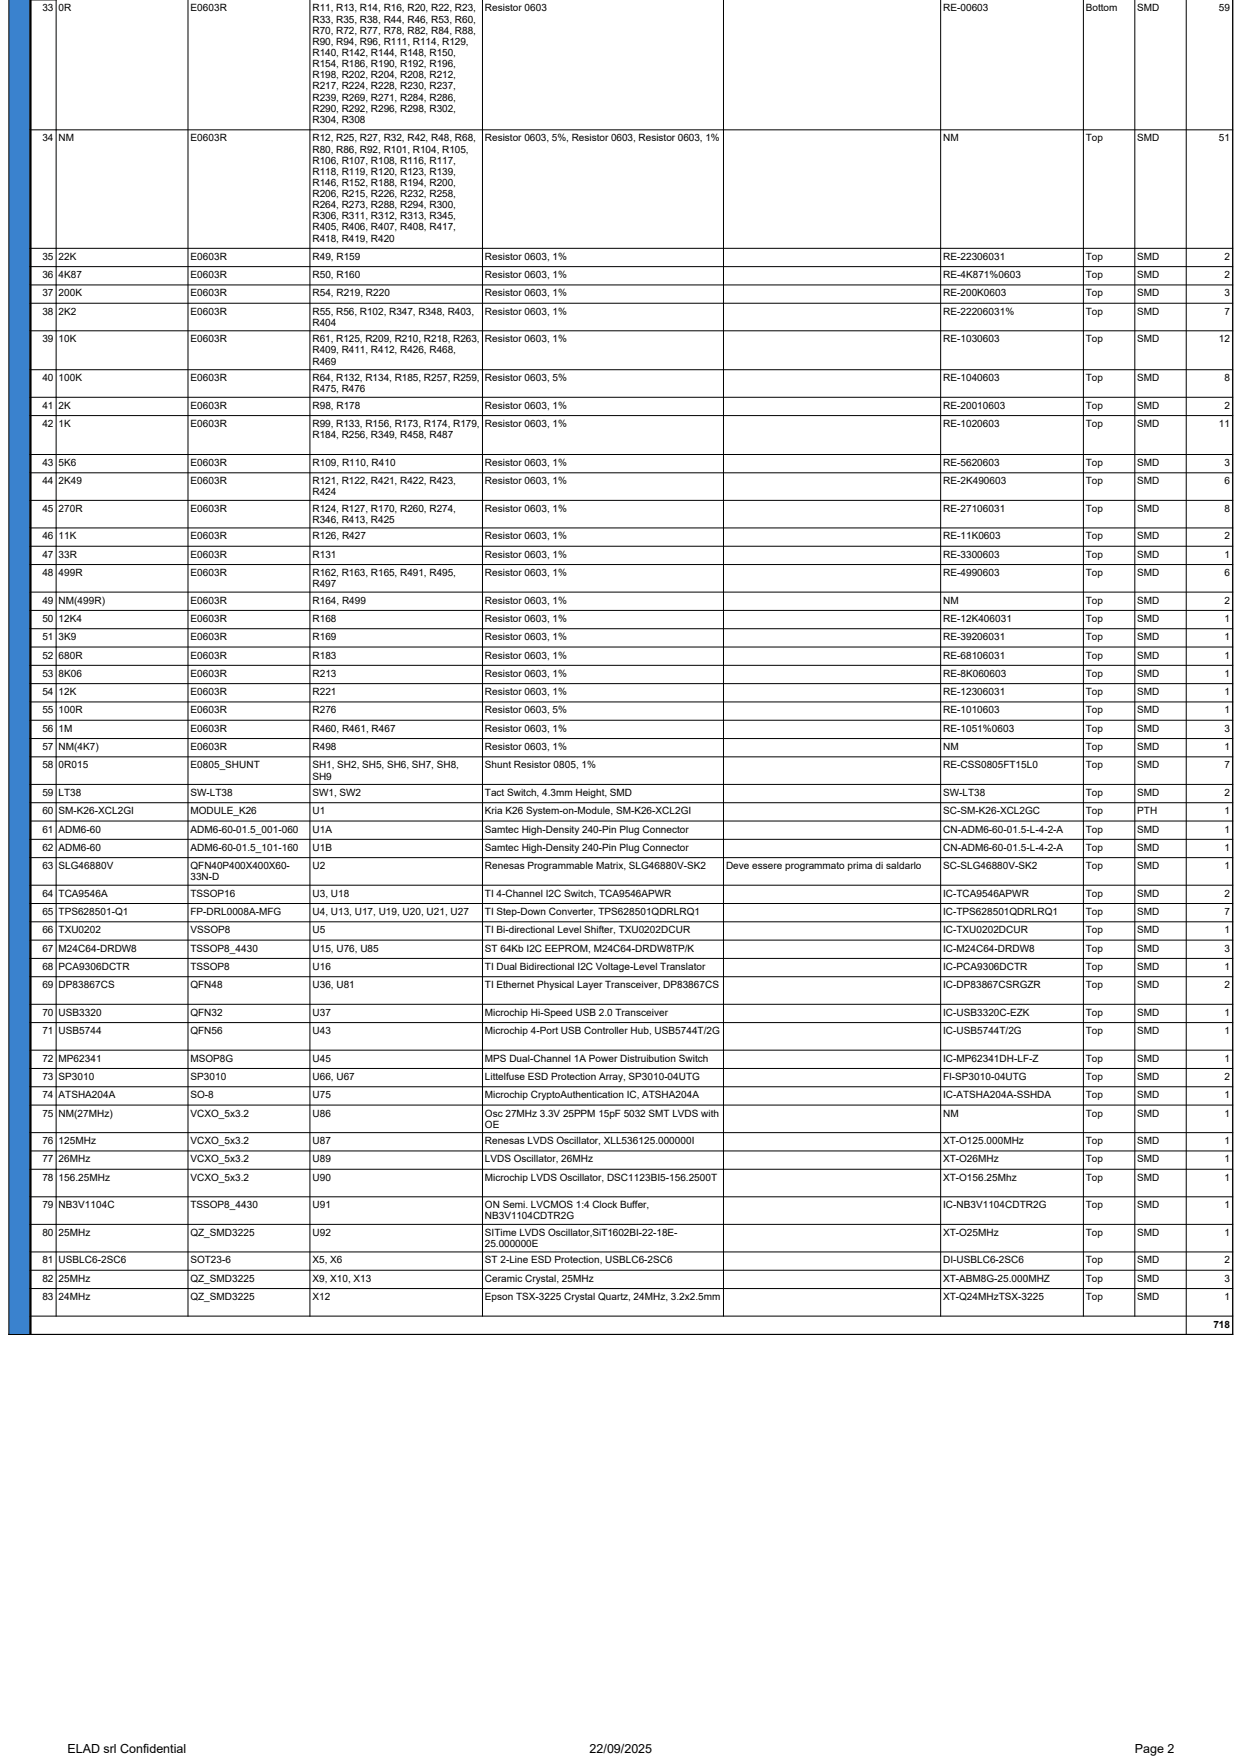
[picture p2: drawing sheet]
<svg xmlns="http://www.w3.org/2000/svg" width="210mm" height="297mm" viewBox="0 0 210 297" stroke-linecap="round" stroke-linejoin="round" font-family="sans-serif">
<defs><g id="words">
<g font-size="2.1">
<text x="11.4" y="296.5">ELAD srl Confidential</text>
<text x="99.7" y="296.5">22/09/2025</text>
<text x="191.9" y="296.5">Page 2</text>
</g>
<g font-size="1.7">
<text x="7.2" y="1.9">33</text>
<text x="9.9" y="1.9">0R</text>
<text x="32.2" y="1.9">E0603R</text>
<text x="52.8" y="1.9">R11, R13, R14, R16, R20, R22, R23,</text>
<text x="52.8" y="3.8">R33, R35, R38, R44, R46, R53, R60,</text>
<text x="52.8" y="5.7">R70, R72, R77, R78, R82, R84, R88,</text>
<text x="82" y="1.9">Resistor 0603</text>
<text x="159.5" y="1.9">RE-00603</text>
<text x="183.6" y="1.9">Bottom</text>
<text x="192.3" y="1.9">SMD</text>
<text x="206.1" y="1.9">59</text>
<text x="52.8" y="7.6">R90, R94, R96, R111, R114, R129,</text>
<text x="52.8" y="9.5">R140, R142, R144, R148, R150,</text>
<text x="52.8" y="11.4">R154, R186, R190, R192, R196,</text>
<text x="52.8" y="13.2">R198, R202, R204, R208, R212,</text>
<text x="52.8" y="15.1">R217, R224, R228, R230, R237,</text>
<text x="52.8" y="17">R239, R269, R271, R284, R286,</text>
<text x="7.2" y="23.9">34</text>
<text x="9.9" y="23.9">NM</text>
<text x="32.2" y="23.9">E0603R</text>
<text x="52.8" y="18.9">R290, R292, R296, R298, R302,</text>
<text x="52.8" y="20.8">R304, R308</text>
<text x="52.8" y="23.9">R12, R25, R27, R32, R42, R48, R68,</text>
<text x="82" y="23.9">Resistor 0603, 5%, Resistor 0603, Resistor 0603, 1%</text>
<text x="159.5" y="23.9">NM</text>
<text x="183.6" y="23.9">Top</text>
<text x="192.3" y="23.9">SMD</text>
<text x="206.1" y="23.9">51</text>
<text x="52.8" y="25.8">R80, R86, R92, R101, R104, R105,</text>
<text x="52.8" y="27.7">R106, R107, R108, R116, R117,</text>
<text x="52.8" y="29.6">R118, R119, R120, R123, R139,</text>
<text x="52.8" y="31.4">R146, R152, R188, R194, R200,</text>
<text x="52.8" y="33.3">R206, R215, R226, R232, R258,</text>
<text x="52.8" y="35.2">R264, R273, R288, R294, R300,</text>
<text x="52.8" y="37.1">R306, R311, R312, R313, R345,</text>
<text x="52.8" y="39">R405, R406, R407, R408, R417,</text>
<text x="52.8" y="40.9">R418, R419, R420</text>
<text x="7.2" y="43.9">35</text>
<text x="7.2" y="47">36</text>
<text x="9.9" y="43.9">22K</text>
<text x="9.9" y="47">4K87</text>
<text x="32.2" y="43.9">E0603R</text>
<text x="32.2" y="47">E0603R</text>
<text x="52.8" y="43.9">R49, R159</text>
<text x="52.8" y="47">R50, R160</text>
<text x="82" y="43.9">Resistor 0603, 1%</text>
<text x="82" y="47">Resistor 0603, 1%</text>
<text x="159.5" y="43.9">RE-22306031</text>
<text x="159.5" y="47">RE-4K871%0603</text>
<text x="183.6" y="43.9">Top</text>
<text x="183.6" y="47">Top</text>
<text x="192.3" y="43.9">SMD</text>
<text x="192.3" y="47">SMD</text>
<text x="207.1" y="43.9">2</text>
<text x="207.1" y="47">2</text>
<text x="7.2" y="50.1">37</text>
<text x="7.2" y="53.2">38</text>
<text x="9.9" y="50.1">200K</text>
<text x="9.9" y="53.2">2K2</text>
<text x="32.2" y="50.1">E0603R</text>
<text x="32.2" y="53.2">E0603R</text>
<text x="52.8" y="50.1">R54, R219, R220</text>
<text x="52.8" y="53.2">R55, R56, R102, R347, R348, R403,</text>
<text x="82" y="50.1">Resistor 0603, 1%</text>
<text x="82" y="53.2">Resistor 0603, 1%</text>
<text x="159.5" y="50.1">RE-200K0603</text>
<text x="159.5" y="53.2">RE-22206031%</text>
<text x="183.6" y="50.1">Top</text>
<text x="183.6" y="53.2">Top</text>
<text x="192.3" y="50.1">SMD</text>
<text x="192.3" y="53.2">SMD</text>
<text x="207.1" y="50.1">3</text>
<text x="207.1" y="53.2">7</text>
<text x="7.2" y="57.9">39</text>
<text x="9.9" y="57.9">10K</text>
<text x="32.2" y="57.9">E0603R</text>
<text x="52.8" y="55.1">R404</text>
<text x="52.8" y="57.9">R61, R125, R209, R210, R218, R263,</text>
<text x="52.8" y="59.8">R409, R411, R412, R426, R468,</text>
<text x="82" y="57.9">Resistor 0603, 1%</text>
<text x="159.5" y="57.9">RE-1030603</text>
<text x="183.6" y="57.9">Top</text>
<text x="192.3" y="57.9">SMD</text>
<text x="206.1" y="57.9">12</text>
<text x="7.2" y="64.5">40</text>
<text x="9.9" y="64.5">100K</text>
<text x="32.2" y="64.5">E0603R</text>
<text x="52.8" y="61.7">R469</text>
<text x="52.8" y="64.5">R64, R132, R134, R185, R257, R259,</text>
<text x="82" y="64.5">Resistor 0603, 5%</text>
<text x="159.5" y="64.5">RE-1040603</text>
<text x="183.6" y="64.5">Top</text>
<text x="192.3" y="64.5">SMD</text>
<text x="207.1" y="64.5">8</text>
<text x="7.2" y="69.1">41</text>
<text x="9.9" y="69.1">2K</text>
<text x="32.2" y="69.1">E0603R</text>
<text x="52.8" y="69.1">R98, R178</text>
<text x="52.8" y="66.4">R475, R476</text>
<text x="82" y="69.1">Resistor 0603, 1%</text>
<text x="159.5" y="69.1">RE-20010603</text>
<text x="183.6" y="69.1">Top</text>
<text x="192.3" y="69.1">SMD</text>
<text x="207.1" y="69.1">2</text>
<text x="7.2" y="72.2">42</text>
<text x="9.9" y="72.2">1K</text>
<text x="32.2" y="72.2">E0603R</text>
<text x="52.8" y="72.2">R99, R133, R156, R173, R174, R179,</text>
<text x="52.8" y="74.1">R184, R256, R349, R458, R487</text>
<text x="82" y="72.2">Resistor 0603, 1%</text>
<text x="159.5" y="72.2">RE-1020603</text>
<text x="183.6" y="72.2">Top</text>
<text x="192.3" y="72.2">SMD</text>
<text x="206.1" y="72.2">11</text>
<text x="7.2" y="78.8">43</text>
<text x="7.2" y="81.9">44</text>
<text x="9.9" y="78.8">5K6</text>
<text x="9.9" y="81.9">2K49</text>
<text x="32.2" y="78.8">E0603R</text>
<text x="32.2" y="81.9">E0603R</text>
<text x="52.8" y="78.8">R109, R110, R410</text>
<text x="52.8" y="81.9">R121, R122, R421, R422, R423,</text>
<text x="52.8" y="83.8">R424</text>
<text x="82" y="78.8">Resistor 0603, 1%</text>
<text x="82" y="81.9">Resistor 0603, 1%</text>
<text x="159.5" y="78.8">RE-5620603</text>
<text x="159.5" y="81.9">RE-2K490603</text>
<text x="183.6" y="78.8">Top</text>
<text x="183.6" y="81.9">Top</text>
<text x="192.3" y="78.8">SMD</text>
<text x="192.3" y="81.9">SMD</text>
<text x="207.1" y="78.8">3</text>
<text x="207.1" y="81.9">6</text>
<text x="7.2" y="86.6">45</text>
<text x="9.9" y="86.6">270R</text>
<text x="32.2" y="86.6">E0603R</text>
<text x="52.8" y="86.6">R124, R127, R170, R260, R274,</text>
<text x="52.8" y="88.5">R346, R413, R425</text>
<text x="82" y="86.6">Resistor 0603, 1%</text>
<text x="159.5" y="86.6">RE-27106031</text>
<text x="183.6" y="86.6">Top</text>
<text x="192.3" y="86.6">SMD</text>
<text x="207.1" y="86.6">8</text>
<text x="7.2" y="91.2">46</text>
<text x="7.2" y="94.3">47</text>
<text x="9.9" y="91.2">11K</text>
<text x="9.9" y="94.3">33R</text>
<text x="32.2" y="91.2">E0603R</text>
<text x="32.2" y="94.3">E0603R</text>
<text x="52.8" y="91.2">R126, R427</text>
<text x="52.8" y="94.3">R131</text>
<text x="82" y="91.2">Resistor 0603, 1%</text>
<text x="82" y="94.3">Resistor 0603, 1%</text>
<text x="159.5" y="91.2">RE-11K0603</text>
<text x="159.5" y="94.3">RE-3300603</text>
<text x="183.6" y="91.2">Top</text>
<text x="183.6" y="94.3">Top</text>
<text x="192.3" y="91.2">SMD</text>
<text x="192.3" y="94.3">SMD</text>
<text x="207.1" y="91.2">2</text>
<text x="207.1" y="94.3">1</text>
<text x="7.2" y="97.4">48</text>
<text x="9.9" y="97.4">499R</text>
<text x="32.2" y="97.4">E0603R</text>
<text x="52.8" y="97.4">R162, R163, R165, R491, R495,</text>
<text x="52.8" y="99.3">R497</text>
<text x="82" y="97.4">Resistor 0603, 1%</text>
<text x="159.5" y="97.4">RE-4990603</text>
<text x="183.6" y="97.4">Top</text>
<text x="192.3" y="97.4">SMD</text>
<text x="207.1" y="97.4">6</text>
<text x="7.2" y="102.1">49</text>
<text x="7.2" y="105.2">50</text>
<text x="9.9" y="102.1">NM(499R)</text>
<text x="9.9" y="105.2">12K4</text>
<text x="32.2" y="102.1">E0603R</text>
<text x="32.2" y="105.2">E0603R</text>
<text x="52.8" y="102.1">R164, R499</text>
<text x="52.8" y="105.2">R168</text>
<text x="82" y="102.1">Resistor 0603, 1%</text>
<text x="82" y="105.2">Resistor 0603, 1%</text>
<text x="159.5" y="102.1">NM</text>
<text x="159.5" y="105.2">RE-12K406031</text>
<text x="183.6" y="102.1">Top</text>
<text x="183.6" y="105.2">Top</text>
<text x="192.3" y="102.1">SMD</text>
<text x="192.3" y="105.2">SMD</text>
<text x="207.1" y="102.1">2</text>
<text x="207.1" y="105.2">1</text>
<text x="7.2" y="108.3">51</text>
<text x="7.2" y="111.4">52</text>
<text x="9.9" y="108.3">3K9</text>
<text x="9.9" y="111.4">680R</text>
<text x="32.2" y="108.3">E0603R</text>
<text x="32.2" y="111.4">E0603R</text>
<text x="52.8" y="108.3">R169</text>
<text x="52.8" y="111.4">R183</text>
<text x="82" y="108.3">Resistor 0603, 1%</text>
<text x="82" y="111.4">Resistor 0603, 1%</text>
<text x="159.5" y="108.3">RE-39206031</text>
<text x="159.5" y="111.4">RE-68106031</text>
<text x="183.6" y="108.3">Top</text>
<text x="183.6" y="111.4">Top</text>
<text x="192.3" y="108.3">SMD</text>
<text x="192.3" y="111.4">SMD</text>
<text x="207.1" y="108.3">1</text>
<text x="207.1" y="111.4">1</text>
<text x="7.2" y="114.5">53</text>
<text x="7.2" y="117.6">54</text>
<text x="9.9" y="114.5">8K06</text>
<text x="9.9" y="117.6">12K</text>
<text x="32.2" y="114.5">E0603R</text>
<text x="32.2" y="117.6">E0603R</text>
<text x="52.8" y="114.5">R213</text>
<text x="52.8" y="117.6">R221</text>
<text x="82" y="114.5">Resistor 0603, 1%</text>
<text x="82" y="117.6">Resistor 0603, 1%</text>
<text x="159.5" y="114.5">RE-8K060603</text>
<text x="159.5" y="117.6">RE-12306031</text>
<text x="183.6" y="114.5">Top</text>
<text x="183.6" y="117.6">Top</text>
<text x="192.3" y="114.5">SMD</text>
<text x="192.3" y="117.6">SMD</text>
<text x="207.1" y="114.5">1</text>
<text x="207.1" y="117.6">1</text>
<text x="7.2" y="120.7">55</text>
<text x="7.2" y="123.8">56</text>
<text x="9.9" y="120.7">100R</text>
<text x="9.9" y="123.8">1M</text>
<text x="32.2" y="120.7">E0603R</text>
<text x="32.2" y="123.8">E0603R</text>
<text x="52.8" y="120.7">R276</text>
<text x="52.8" y="123.8">R460, R461, R467</text>
<text x="82" y="120.7">Resistor 0603, 5%</text>
<text x="82" y="123.8">Resistor 0603, 1%</text>
<text x="159.5" y="120.7">RE-1010603</text>
<text x="159.5" y="123.8">RE-1051%0603</text>
<text x="183.6" y="120.7">Top</text>
<text x="183.6" y="123.8">Top</text>
<text x="192.3" y="120.7">SMD</text>
<text x="192.3" y="123.8">SMD</text>
<text x="207.1" y="120.7">1</text>
<text x="207.1" y="123.8">3</text>
<text x="7.2" y="126.9">57</text>
<text x="7.2" y="130">58</text>
<text x="9.9" y="126.9">NM(4K7)</text>
<text x="9.9" y="130">0R015</text>
<text x="32.2" y="126.9">E0603R</text>
<text x="32.2" y="130">E0805_SHUNT</text>
<text x="52.8" y="126.9">R498</text>
<text x="52.8" y="130">SH1, SH2, SH5, SH6, SH7, SH8,</text>
<text x="52.8" y="131.8">SH9</text>
<text x="82" y="126.9">Resistor 0603, 1%</text>
<text x="82" y="130">Shunt Resistor 0805, 1%</text>
<text x="159.5" y="126.9">NM</text>
<text x="159.5" y="130">RE-CSS0805FT15L0</text>
<text x="183.6" y="126.9">Top</text>
<text x="183.6" y="130">Top</text>
<text x="192.3" y="126.9">SMD</text>
<text x="192.3" y="130">SMD</text>
<text x="207.1" y="126.9">1</text>
<text x="207.1" y="130">7</text>
<text x="7.2" y="134.6">59</text>
<text x="7.2" y="137.7">60</text>
<text x="9.9" y="134.6">LT38</text>
<text x="9.9" y="137.7">SM-K26-XCL2GI</text>
<text x="32.2" y="134.6">SW-LT38</text>
<text x="32.2" y="137.7">MODULE_K26</text>
<text x="52.8" y="134.6">SW1, SW2</text>
<text x="52.8" y="137.7">U1</text>
<text x="82" y="134.6">Tact Switch, 4.3mm Height, SMD</text>
<text x="82" y="137.7">Kria K26 System-on-Module, SM-K26-XCL2GI</text>
<text x="159.5" y="134.6">SW-LT38</text>
<text x="159.5" y="137.7">SC-SM-K26-XCL2GC</text>
<text x="183.6" y="134.6">Top</text>
<text x="183.6" y="137.7">Top</text>
<text x="192.3" y="134.6">SMD</text>
<text x="192.3" y="137.7">PTH</text>
<text x="207.1" y="134.6">2</text>
<text x="207.1" y="137.7">1</text>
<text x="7.2" y="140.8">61</text>
<text x="7.2" y="143.9">62</text>
<text x="9.9" y="140.8">ADM6-60</text>
<text x="9.9" y="143.9">ADM6-60</text>
<text x="32.2" y="140.8">ADM6-60-01.5_001-060</text>
<text x="32.2" y="143.9">ADM6-60-01.5_101-160</text>
<text x="52.8" y="140.8">U1A</text>
<text x="52.8" y="143.9">U1B</text>
<text x="82" y="140.8">Samtec High-Density 240-Pin Plug Connector</text>
<text x="82" y="143.9">Samtec High-Density 240-Pin Plug Connector</text>
<text x="159.5" y="140.8">CN-ADM6-60-01.5-L-4-2-A</text>
<text x="159.5" y="143.9">CN-ADM6-60-01.5-L-4-2-A</text>
<text x="183.6" y="140.8">Top</text>
<text x="183.6" y="143.9">Top</text>
<text x="192.3" y="140.8">SMD</text>
<text x="192.3" y="143.9">SMD</text>
<text x="207.1" y="140.8">1</text>
<text x="207.1" y="143.9">1</text>
<text x="7.2" y="147">63</text>
<text x="9.9" y="147">SLG46880V</text>
<text x="32.2" y="147">QFN40P400X400X60-</text>
<text x="32.2" y="148.9">33N-D</text>
<text x="52.8" y="147">U2</text>
<text x="82" y="147">Renesas Programmable Matrix, SLG46880V-SK2</text>
<text x="122.8" y="147">Deve essere programmato prima di saldarlo</text>
<text x="159.5" y="147">SC-SLG46880V-SK2</text>
<text x="183.6" y="147">Top</text>
<text x="192.3" y="147">SMD</text>
<text x="207.1" y="147">1</text>
<text x="7.2" y="151.7">64</text>
<text x="7.2" y="154.8">65</text>
<text x="9.9" y="151.7">TCA9546A</text>
<text x="9.9" y="154.8">TPS628501-Q1</text>
<text x="32.2" y="151.7">TSSOP16</text>
<text x="32.2" y="154.8">FP-DRL0008A-MFG</text>
<text x="52.8" y="151.7">U3, U18</text>
<text x="52.8" y="154.8">U4, U13, U17, U19, U20, U21, U27</text>
<text x="82" y="151.7">TI 4-Channel I2C Switch, TCA9546APWR</text>
<text x="82" y="154.8">TI Step-Down Converter, TPS628501QDRLRQ1</text>
<text x="159.5" y="151.7">IC-TCA9546APWR</text>
<text x="159.5" y="154.8">IC-TPS628501QDRLRQ1</text>
<text x="183.6" y="151.7">Top</text>
<text x="183.6" y="154.8">Top</text>
<text x="192.3" y="151.7">SMD</text>
<text x="192.3" y="154.8">SMD</text>
<text x="207.1" y="151.7">2</text>
<text x="207.1" y="154.8">7</text>
<text x="7.2" y="157.9">66</text>
<text x="7.2" y="161">67</text>
<text x="9.9" y="157.9">TXU0202</text>
<text x="9.9" y="161">M24C64-DRDW8</text>
<text x="32.2" y="157.9">VSSOP8</text>
<text x="32.2" y="161">TSSOP8_4430</text>
<text x="52.8" y="157.9">U5</text>
<text x="52.8" y="161">U15, U76, U85</text>
<text x="82" y="157.9">TI Bi-directional Level Shifter, TXU0202DCUR</text>
<text x="82" y="161">ST 64Kb I2C EEPROM, M24C64-DRDW8TP/K</text>
<text x="159.5" y="157.9">IC-TXU0202DCUR</text>
<text x="159.5" y="161">IC-M24C64-DRDW8</text>
<text x="183.6" y="157.9">Top</text>
<text x="183.6" y="161">Top</text>
<text x="192.3" y="157.9">SMD</text>
<text x="192.3" y="161">SMD</text>
<text x="207.1" y="157.9">1</text>
<text x="207.1" y="161">3</text>
<text x="7.2" y="164">68</text>
<text x="7.2" y="167.1">69</text>
<text x="9.9" y="164">PCA9306DCTR</text>
<text x="9.9" y="167.1">DP83867CS</text>
<text x="32.2" y="164">TSSOP8</text>
<text x="32.2" y="167.1">QFN48</text>
<text x="52.8" y="164">U16</text>
<text x="52.8" y="167.1">U36, U81</text>
<text x="82" y="164">TI Dual Bidirectional I2C Voltage-Level Translator</text>
<text x="82" y="167.1">TI Ethernet Physical Layer Transceiver, DP83867CS</text>
<text x="159.5" y="164">IC-PCA9306DCTR</text>
<text x="159.5" y="167.1">IC-DP83867CSRGZR</text>
<text x="183.6" y="164">Top</text>
<text x="183.6" y="167.1">Top</text>
<text x="192.3" y="164">SMD</text>
<text x="192.3" y="167.1">SMD</text>
<text x="207.1" y="164">1</text>
<text x="207.1" y="167.1">2</text>
<text x="7.2" y="171.8">70</text>
<text x="9.9" y="171.8">USB3320</text>
<text x="32.2" y="171.8">QFN32</text>
<text x="52.8" y="171.8">U37</text>
<text x="82" y="171.8">Microchip Hi-Speed USB 2.0 Transceiver</text>
<text x="159.5" y="171.8">IC-USB3320C-EZK</text>
<text x="183.6" y="171.8">Top</text>
<text x="192.3" y="171.8">SMD</text>
<text x="207.1" y="171.8">1</text>
<text x="7.2" y="174.9">71</text>
<text x="7.2" y="179.6">72</text>
<text x="9.9" y="174.9">USB5744</text>
<text x="9.9" y="179.6">MP62341</text>
<text x="32.2" y="174.9">QFN56</text>
<text x="32.2" y="179.6">MSOP8G</text>
<text x="52.8" y="174.9">U43</text>
<text x="52.8" y="179.6">U45</text>
<text x="82" y="174.9">Microchip 4-Port USB Controller Hub, USB5744T/2G</text>
<text x="82" y="179.6">MPS Dual-Channel 1A Power Distruibution Switch</text>
<text x="159.5" y="174.9">IC-USB5744T/2G</text>
<text x="159.5" y="179.6">IC-MP62341DH-LF-Z</text>
<text x="183.6" y="174.9">Top</text>
<text x="183.6" y="179.6">Top</text>
<text x="192.3" y="174.9">SMD</text>
<text x="192.3" y="179.6">SMD</text>
<text x="207.1" y="174.9">1</text>
<text x="207.1" y="179.6">1</text>
<text x="7.2" y="182.7">73</text>
<text x="7.2" y="185.8">74</text>
<text x="9.9" y="182.7">SP3010</text>
<text x="9.9" y="185.8">ATSHA204A</text>
<text x="32.2" y="182.7">SP3010</text>
<text x="32.2" y="185.8">SO-8</text>
<text x="52.8" y="182.7">U66, U67</text>
<text x="52.8" y="185.8">U75</text>
<text x="82" y="182.7">Littelfuse ESD Protection Array, SP3010-04UTG</text>
<text x="82" y="185.8">Microchip CryptoAuthentication IC, ATSHA204A</text>
<text x="159.5" y="182.7">FI-SP3010-04UTG</text>
<text x="159.5" y="185.8">IC-ATSHA204A-SSHDA</text>
<text x="183.6" y="182.7">Top</text>
<text x="183.6" y="185.8">Top</text>
<text x="192.3" y="182.7">SMD</text>
<text x="192.3" y="185.8">SMD</text>
<text x="207.1" y="182.7">2</text>
<text x="207.1" y="185.8">1</text>
<text x="7.2" y="188.9">75</text>
<text x="9.9" y="188.9">NM(27MHz)</text>
<text x="32.2" y="188.9">VCXO_5x3.2</text>
<text x="52.8" y="188.9">U86</text>
<text x="82" y="188.9">Osc 27MHz 3.3V 25PPM 15pF 5032 SMT LVDS with</text>
<text x="82" y="190.7">OE</text>
<text x="159.5" y="188.9">NM</text>
<text x="183.6" y="188.9">Top</text>
<text x="192.3" y="188.9">SMD</text>
<text x="207.1" y="188.9">1</text>
<text x="7.2" y="193.5">76</text>
<text x="7.2" y="196.6">77</text>
<text x="9.9" y="193.5">125MHz</text>
<text x="9.9" y="196.6">26MHz</text>
<text x="32.2" y="193.5">VCXO_5x3.2</text>
<text x="32.2" y="196.6">VCXO_5x3.2</text>
<text x="52.8" y="193.5">U87</text>
<text x="52.8" y="196.6">U89</text>
<text x="82" y="193.5">Renesas LVDS Oscillator, XLL536125.000000I</text>
<text x="82" y="196.6">LVDS Oscillator, 26MHz</text>
<text x="159.5" y="193.5">XT-O125.000MHz</text>
<text x="159.5" y="196.6">XT-O26MHz</text>
<text x="183.6" y="193.5">Top</text>
<text x="183.6" y="196.6">Top</text>
<text x="192.3" y="193.5">SMD</text>
<text x="192.3" y="196.6">SMD</text>
<text x="207.1" y="193.5">1</text>
<text x="207.1" y="196.6">1</text>
<text x="7.2" y="199.7">78</text>
<text x="9.9" y="199.7">156.25MHz</text>
<text x="32.2" y="199.7">VCXO_5x3.2</text>
<text x="52.8" y="199.7">U90</text>
<text x="82" y="199.7">Microchip LVDS Oscillator, DSC1123BI5-156.2500T</text>
<text x="159.5" y="199.7">XT-O156.25Mhz</text>
<text x="183.6" y="199.7">Top</text>
<text x="192.3" y="199.7">SMD</text>
<text x="207.1" y="199.7">1</text>
<text x="7.2" y="204.4">79</text>
<text x="7.2" y="209">80</text>
<text x="9.9" y="204.4">NB3V1104C</text>
<text x="9.9" y="209">25MHz</text>
<text x="32.2" y="204.4">TSSOP8_4430</text>
<text x="32.2" y="209">QZ_SMD3225</text>
<text x="52.8" y="204.4">U91</text>
<text x="52.8" y="209">U92</text>
<text x="82" y="204.4">ON Semi. LVCMOS 1:4 Clock Buffer,</text>
<text x="82" y="206.3">NB3V1104CDTR2G</text>
<text x="82" y="209">SITime LVDS Oscillator,SiT1602BI-22-18E-</text>
<text x="159.5" y="204.4">IC-NB3V1104CDTR2G</text>
<text x="159.5" y="209">XT-O25MHz</text>
<text x="183.6" y="204.4">Top</text>
<text x="183.6" y="209">Top</text>
<text x="192.3" y="204.4">SMD</text>
<text x="192.3" y="209">SMD</text>
<text x="207.1" y="204.4">1</text>
<text x="207.1" y="209">1</text>
<text x="7.2" y="213.7">81</text>
<text x="9.9" y="213.7">USBLC6-2SC6</text>
<text x="32.2" y="213.7">SOT23-6</text>
<text x="52.8" y="213.7">X5, X6</text>
<text x="82" y="213.7">ST 2-Line ESD Protection, USBLC6-2SC6</text>
<text x="82" y="210.9">25.000000E</text>
<text x="159.5" y="213.7">DI-USBLC6-2SC6</text>
<text x="183.6" y="213.7">Top</text>
<text x="192.3" y="213.7">SMD</text>
<text x="207.1" y="213.7">2</text>
<text x="7.2" y="216.8">82</text>
<text x="7.2" y="219.9">83</text>
<text x="9.9" y="216.8">25MHz</text>
<text x="9.9" y="219.9">24MHz</text>
<text x="32.2" y="216.8">QZ_SMD3225</text>
<text x="32.2" y="219.9">QZ_SMD3225</text>
<text x="52.8" y="216.8">X9, X10, X13</text>
<text x="52.8" y="219.9">X12</text>
<text x="82" y="216.8">Ceramic Crystal, 25MHz</text>
<text x="82" y="219.9">Epson TSX-3225 Crystal Quartz, 24MHz, 3.2x2.5mm</text>
<text x="159.5" y="216.8">XT-ABM8G-25.000MHZ</text>
<text x="159.5" y="219.9">XT-Q24MHzTSX-3225</text>
<text x="183.6" y="216.8">Top</text>
<text x="183.6" y="219.9">Top</text>
<text x="192.3" y="216.8">SMD</text>
<text x="192.3" y="219.9">SMD</text>
<text x="207.1" y="216.8">3</text>
<text x="207.1" y="219.9">1</text>
<text x="205.2" y="224.5">718</text>
</g>
</g></defs>
<path d="M1.5 0h3.6v222.6h-3.6z" fill-rule="evenodd" fill="#3a82ce"/>
<path d="M5.1 0h203.3v222.6h-203.3z" fill-rule="evenodd" fill="#fff"/>
<path d="M1.5 222.6h3.6v3.1h-3.6z" fill-rule="evenodd" fill="#3a82ce"/>
<path d="M200.5 222.6h7.9v3.1h-7.9z" fill-rule="evenodd" fill="#fff"/>
<g fill="none" stroke="#000" stroke-width=".17">
<path d="M1.5 0v225.8M5 0h4.6M9.5 -.1v222.8M31.8 0v222.7M52.4 0v222.7M81.6 0v222.7M122.3 0v222.7M159.1 0v222.7M183.2 0v222.7M191.9 0v222.7M200.6 0v225.8M208.4 0v225.8"/>
<path d="M5 22h203.5M5 42h203.5M5 45.1h203.5M5 48.2h203.5M5 51.3h203.5M5 56h203.5M5 62.5h203.5M5 67.2h203.5M5 70.3h203.5M5 76.9h203.5M5 80h203.5M5 84.6h203.5"/>
<path d="M5 89.3h203.5M5 92.4h203.5M5 95.5h203.5M5 100.1h203.5M5 103.2h203.5M5 106.3h203.5M5 109.4h203.5M5 112.5h203.5M5 115.6h203.5M5 118.7h203.5M5 121.8h203.5M5 124.9h203.5"/>
<path d="M5 128h203.5M5 132.7h203.5M5 135.8h203.5M5 138.9h203.5M5 142h203.5M5 145.1h203.5M5 149.7h203.5M5 152.8h203.5M5 155.9h203.5M5 159h203.5M5 162.1h203.5M5 165.2h203.5"/>
<path d="M5 169.9h203.5M5 173h203.5M5 177.6h203.5M5 180.7h203.5M5 183.8h203.5M5 186.9h203.5M5 191.6h203.5M5 194.7h203.5M5 197.8h203.5M5 202.4h203.5M5 207.1h203.5M5 211.7h203.5"/>
<path d="M5 214.8h203.5M5 217.9h203.5M1.4 225.7h207.1M5 222.6h203.5"/>
</g>
<path d="M5.2 -.1v225.9" fill="none" stroke="#000" stroke-width=".37"/>
<use href="#words"/>
</svg>
